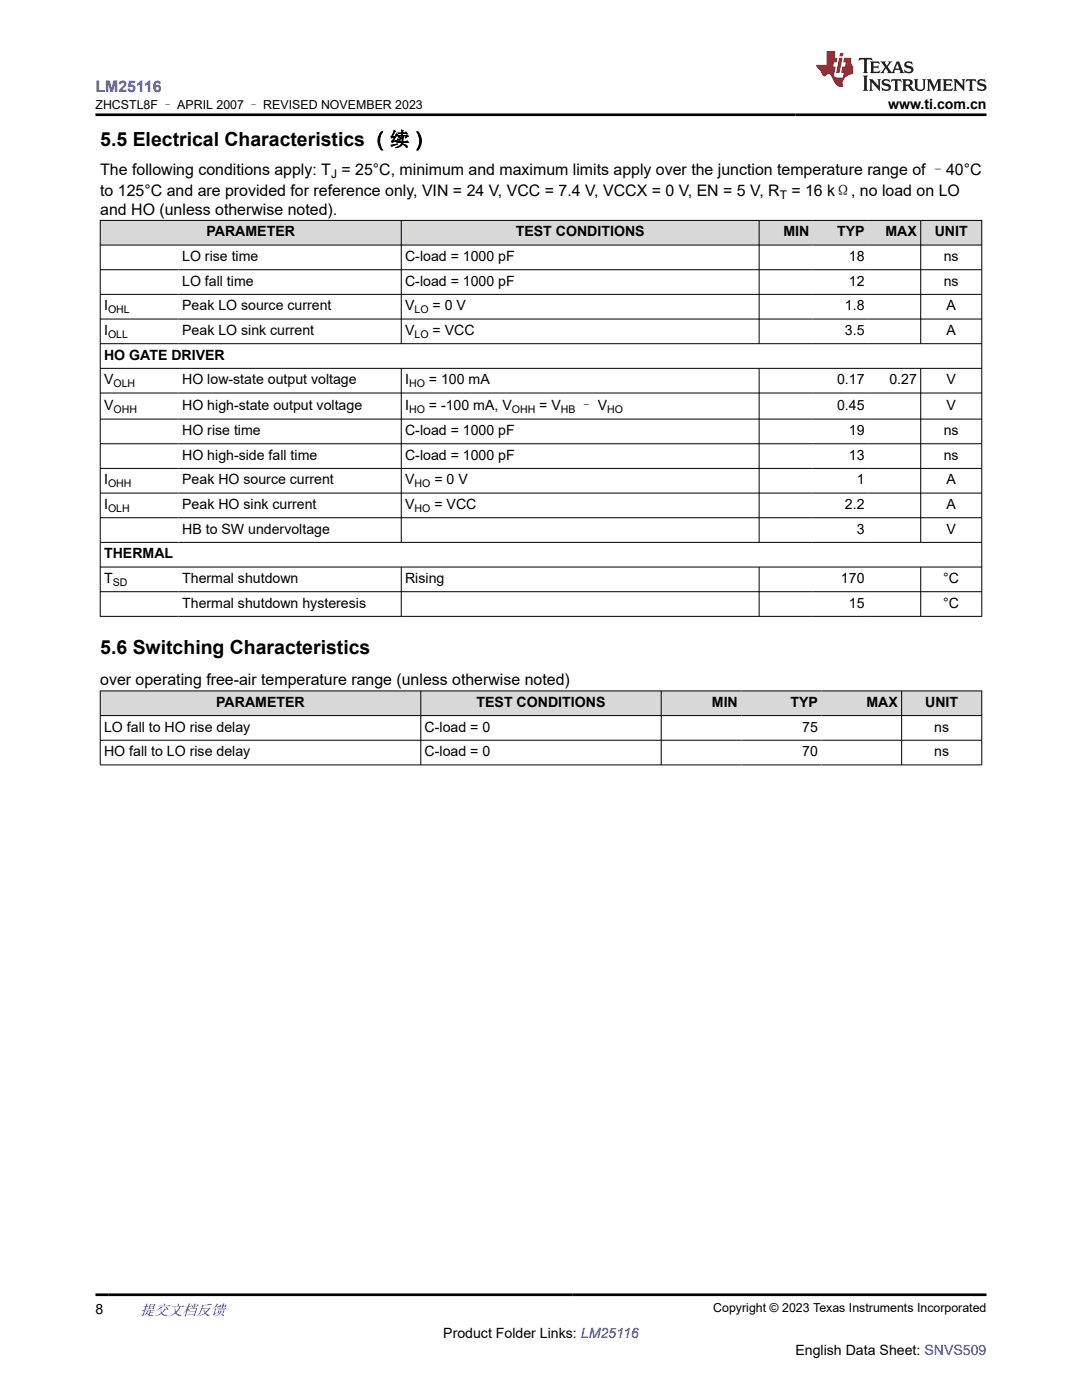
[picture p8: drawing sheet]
<svg xmlns="http://www.w3.org/2000/svg" width="216mm" height="279mm" viewBox="0 0 216 279" stroke-linecap="round" stroke-linejoin="round" font-family="sans-serif">
<defs><g id="words">
<g font-size="3.9">
<text x="20" y="29.1">5.5 Electrical Characteristics （续）</text>
<text x="20" y="130.6">5.6 Switching Characteristics</text>
</g>
<text font-size="3.2" fill="#00f" x="19" y="18.3">LM25116</text>
<g font-size="3.2">
<text x="20" y="34.9">The following conditions apply: T = 25°C, minimum and maximum limits apply over the junction temperature range of –40°C</text>
<text x="20" y="39">to 125°C and are provided for reference only, VIN = 24 V, VCC = 7.4 V, VCCX = 0 V, EN = 5 V, R</text>
<text x="157.9" y="39">= 16 kΩ, no load on LO</text>
<text x="20" y="42.8">and HO (unless otherwise noted).</text>
<text x="20" y="136.7">over operating free-air temperature range (unless otherwise noted)</text>
</g>
<text font-size="3" fill="#00f" x="27.9" y="262.4">提交文档反馈</text>
<g font-size="2.8">
<text x="177.2" y="21.7">www.ti.com.cn</text>
<text x="41.2" y="47.2">PARAMETER</text>
<text x="102.9" y="47.2">TEST CONDITIONS</text>
<text x="156.3" y="47.2">MIN</text>
<text x="167" y="47.2">TYP</text>
<text x="176.7" y="47.2">MAX</text>
<text x="186.5" y="47.2">UNIT</text>
<text x="36.4" y="52.1">LO rise time</text>
<text x="80.8" y="52.1">C-load = 1000 pF</text>
<text x="169.4" y="52.1">18</text>
<text x="188.3" y="52.1">ns</text>
<text x="36.4" y="57">LO fall time</text>
<text x="80.8" y="57">C-load = 1000 pF</text>
<text x="169.4" y="57">12</text>
<text x="188.3" y="57">ns</text>
<text x="20.8" y="61.9">I</text>
<text x="36.4" y="61.9">Peak LO source current</text>
<text x="80.8" y="61.9">V</text>
<text x="86.3" y="61.9">= 0 V</text>
<text x="168.6" y="61.9">1.8</text>
<text x="188.9" y="61.9">A</text>
<text x="20.8" y="66.9">I</text>
<text x="20.8" y="71.8">HO GATE DRIVER</text>
<text x="36.4" y="66.9">Peak LO sink current</text>
<text x="80.8" y="66.9">V</text>
<text x="86.3" y="66.9">= VCC</text>
<text x="168.6" y="66.9">3.5</text>
<text x="188.9" y="66.9">A</text>
<text x="20.8" y="76.7">V</text>
<text x="36.4" y="76.7">HO low-state output voltage</text>
<text x="80.8" y="76.7">I</text>
<text x="85.6" y="76.7">= 100 mA</text>
<text x="167" y="76.7">0.17</text>
<text x="177.5" y="76.7">0.27</text>
<text x="188.9" y="76.7">V</text>
<text x="20.8" y="81.8">V</text>
<text x="36.4" y="81.8">HO high-state output voltage</text>
<text x="80.8" y="81.9">I</text>
<text x="85.6" y="81.9">= -100 mA, V</text>
<text x="107.6" y="81.9">= V</text>
<text x="115.7" y="81.9">– V</text>
<text x="167" y="81.8">0.45</text>
<text x="188.9" y="81.8">V</text>
<text x="36.4" y="86.8">HO rise time</text>
<text x="80.8" y="86.8">C-load = 1000 pF</text>
<text x="169.4" y="86.8">19</text>
<text x="188.3" y="86.8">ns</text>
<text x="36.4" y="91.8">HO high-side fall time</text>
<text x="80.8" y="91.8">C-load = 1000 pF</text>
<text x="169.4" y="91.8">13</text>
<text x="188.3" y="91.8">ns</text>
<text x="20.8" y="96.7">I</text>
<text x="20.8" y="101.6">I</text>
<text x="36.4" y="96.7">Peak HO source current</text>
<text x="36.4" y="101.6">Peak HO sink current</text>
<text x="80.8" y="96.7">V</text>
<text x="80.8" y="101.6">V</text>
<text x="86.7" y="96.7">= 0 V</text>
<text x="86.7" y="101.6">= VCC</text>
<text x="168.6" y="101.6">2.2</text>
<text x="170.9" y="96.7">1</text>
<text x="188.9" y="96.7">A</text>
<text x="188.9" y="101.6">A</text>
<text x="36.4" y="106.5">HB to SW undervoltage</text>
<text x="170.9" y="106.5">3</text>
<text x="188.9" y="106.5">V</text>
<text x="20.8" y="111.4">THERMAL</text>
<text x="20.8" y="116.4">T</text>
<text x="36.4" y="116.4">Thermal shutdown</text>
<text x="80.8" y="116.4">Rising</text>
<text x="167.8" y="116.4">170</text>
<text x="188.2" y="116.4">°C</text>
<text x="36.4" y="121.3">Thermal shutdown hysteresis</text>
<text x="169.4" y="121.3">15</text>
<text x="188.2" y="121.3">°C</text>
<text x="43.2" y="141.1">PARAMETER</text>
<text x="95.1" y="141.1">TEST CONDITIONS</text>
<text x="142" y="141.1">MIN</text>
<text x="157.7" y="141.1">TYP</text>
<text x="172.9" y="141.1">MAX</text>
<text x="184.6" y="141.1">UNIT</text>
<text x="20.8" y="146">LO fall to HO rise delay</text>
<text x="84.7" y="146">C-load = 0</text>
<text x="160.1" y="146">75</text>
<text x="186.4" y="146">ns</text>
<text x="20.8" y="150.9">HO fall to LO rise delay</text>
<text x="84.7" y="150.9">C-load = 0</text>
<text x="160.1" y="150.9">70</text>
<text x="186.4" y="150.9">ns</text>
<text x="19" y="262.1">8</text>
<text x="88.4" y="266.9">Product Folder Links: LM25116</text>
<text x="158.7" y="270.3">English Data Sheet: SNVS509</text>
</g>
<g font-size="2.5">
<text x="19.1" y="21.8">ZHCSTL8F – APRIL 2007 – REVISED NOVEMBER 2023</text>
<text x="142.3" y="261.8">Copyright © 2023 Texas Instruments Incorporated</text>
</g>
<g font-size="2.4">
<text x="66.1" y="35.5">J</text>
<text x="155.6" y="39.7">T</text>
</g>
<g font-size="2.1">
<text x="21.6" y="62.5">OHL</text>
<text x="82.7" y="62.5">LO</text>
<text x="21.6" y="67.4">OLL</text>
<text x="82.7" y="67.4">LO</text>
<text x="22.6" y="77.3">OLH</text>
<text x="81.6" y="77.3">HO</text>
<text x="22.6" y="82.3">OHH</text>
<text x="81.6" y="82.5">HO</text>
<text x="102.1" y="82.5">OHH</text>
<text x="111.9" y="82.5">HB</text>
<text x="121.1" y="82.5">HO</text>
<text x="21.6" y="97.2">OHH</text>
<text x="82.7" y="97.2">HO</text>
<text x="21.6" y="102.2">OLH</text>
<text x="82.7" y="102.2">HO</text>
<text x="22.5" y="116.9">SD</text>
</g>
</g></defs>
<g fill="#d8d8d8">
<path d="M20 44h175.9v4.9h-175.9z" fill-rule="evenodd"/>
<path d="M20.1 44h59.9v4.8h-59.9z" fill-rule="evenodd"/>
<path d="M80.1 44h71.3v4.8h-71.3z" fill-rule="evenodd"/>
<path d="M151.5 44h10.7v4.8h-10.7z" fill-rule="evenodd"/>
<path d="M162.2 44h11v4.8h-11z" fill-rule="evenodd"/>
<path d="M173.2 44h10.5v4.8h-10.5z" fill-rule="evenodd"/>
<path d="M183.8 44h12v4.8h-12z" fill-rule="evenodd"/>
</g>
<g fill="none" stroke="#000" stroke-width=".2">
<path d="M19.9 44h176.1M19.9 48.9h176.1M19.9 53.8h176.1M19.9 58.7h176.1M20 43.9v79.2M80.1 43.9v24.8M151.5 43.9v24.8M183.7 43.9v24.8M195.9 43.9v79.2M19.9 63.7h176.1M19.9 68.6h176.1M19.9 73.5h176.1"/>
<path d="M19.9 78.4h176.1M80.1 73.5v34.8M151.5 73.5v34.8M183.7 73.5v34.8M19.9 83.6h176.1M19.9 88.6h176.1M19.9 93.5h176.1M19.9 98.4h176.1M19.9 103.3h176.1M19.9 108.2h176.1M19.9 113.2h176.1M19.9 118.1h176.1"/>
<path d="M80.1 113.2v9.9M151.5 113.2v9.9M183.7 113.2v9.9M19.9 123h176.1"/>
</g>
<g fill="#d8d8d8">
<path d="M20 137.9h175.9v4.9h-175.9z" fill-rule="evenodd"/>
<path d="M20.1 137.9h63.8v4.8h-63.8z" fill-rule="evenodd"/>
<path d="M84 137.9h47.9v4.8h-47.9z" fill-rule="evenodd"/>
<path d="M132 137.9h15.9v4.8h-15.9z" fill-rule="evenodd"/>
<path d="M147.9 137.9h16v4.8h-16z" fill-rule="evenodd"/>
<path d="M163.9 137.9h15.9v4.8h-15.9z" fill-rule="evenodd"/>
<path d="M180 137.9h15.8v4.8h-15.8z" fill-rule="evenodd"/>
</g>
<path d="M19.9 137.9h176.1M20 137.8v14.9M84 137.8v14.9M131.9 137.8v14.9M179.9 137.8v14.9M195.9 137.8v14.9M19.9 142.8h176.1M19.9 147.7h176.1M19.9 152.7h176.1" fill="none" stroke="#000" stroke-width=".2"/>
<path d="M171.5 11.6l-.2 .5 .5-.2h.6v.1v2.2l-.2 .4h1l-.2-.4v-2.2v-.1h.5l.5 .2-.1-.5zM173.6 12.3l.2 .4v1.5l-.2 .4h1.9l.1-.6a1.08 1.08 0 0 1-1.3 .2v-.7h.6l.4 .2v-.7l-.4 .2h-.6v-.5l.2-.2a1 1 0 0 1 1 .3l-.1-.5zM175.7 12.3l.9 1.1-1 1.2h.9l-.2-.2 .5-.8 .4 .8-.2 .2h1.6l-.2-.2 .2-.5h.9l.1 .5-.1 .2h.9l-.2-.3-.8-2h-.5l-.9 2.2-.9-1.1 .9-1.1h-.8l.2 .2-.4 .6-.4-.6 .2-.2zM179 12.7l.4 1h-.7zM180.7 12.4a.65 .65 0 0 0-.2 .7 .65 .65 0 0 0 .6 .5l.6 .1 .1 .3a.79 .79 0 0 1-.7 .4 .79 .79 0 0 1-.7-.5l.1 .7 .2-.1a.93 .93 0 0 0 1.1 .1 .93 .93 0 0 0 .4-1 1.46 1.46 0 0 0-1.2-.6l-.1-.3a1.09 1.09 0 0 1 1.2 .2l-.2-.6-.1 .1-.5-.2zM172.2 15.1l.2 .4v2.2l-.2 .4h1l-.2-.4v-2.2l.2-.4zM173.4 15.8l.2 .4v1.5l-.2 .4h.8l-.3-.4 .1-1.3 1.6 1.8v-2l.2-.4h-.7l.1 .2 .1 1.1-1.2-1.3zM176.2 15.9a.65 .65 0 0 0-.2 .8 .65 .65 0 0 0 .6 .4l.6 .2 .1 .2a.79 .79 0 0 1-.7 .4 .79 .79 0 0 1-.7-.5l.1 .7 .2-.1a.93 .93 0 0 0 1.1 .1 .93 .93 0 0 0 .4-.9 1.46 1.46 0 0 0-1.2-.6l-.1-.4a1.09 1.09 0 0 1 1.2 .2l-.1-.6-.2 .1-.5-.1zM177.9 15.8l-.1 .6a.63 .63 0 0 1 .8-.3v1.6l-.3 .4h1l-.2-.4v-1.6a.66 .66 0 0 1 .8 .3l-.1-.6zM180 15.8l.2 .4v1.5l-.2 .4h1l-.2-.2-.1-.7h.5l.1 .2a.79 .79 0 0 0 1.2 .6l-1-.9a.61 .61 0 0 0 .6-.6 .61 .61 0 0 0-.5-.7zM180.8 16.1h.1a.47 .47 0 0 1 .5 .1 .47 .47 0 0 1 .1 .5l-.1 .1-.7 .1zM182.3 15.8l.2 .2a2.27 2.27 0 0 0 .4 2 1.04 1.04 0 0 0 1.7-.7v-1.3l.2-.2h-.8l.2 .4v1.1a.6 .6 0 0 1-.6 .6 .6 .6 0 0 1-.6-.6v-1.1l.3-.4zM184.9 15.8l.2 .4v1.5l-.2 .4h.8l-.3-.4v-1.4l.9 1.9 .9-1.9v1.4l-.3 .4h1l-.2-.4v-1.5l.2-.4h-.8l-.7 1.5-.6-1.5zM188.1 15.8l.2 .4v1.5l-.2 .4h1.9l.1-.6a1.09 1.09 0 0 1-1.3 .2v-.7h.6l.4 .2v-.6l-.4 .2h-.6v-.6l.2-.1a1.01 1.01 0 0 1 1 .3l-.1-.6zM190.2 15.8l.3 .4v1.5l-.3 .4h.8l-.2-.4v-1.3l1.6 1.8v-2l.2-.4h-.7l.2 .2v1.1l-1.2-1.3zM192.8 15.8l-.1 .6a.63 .63 0 0 1 .8-.3v1.6l-.3 .4h1l-.2-.4v-1.6a.66 .66 0 0 1 .8 .3l-.1-.6zM195.2 15.9a.65 .65 0 0 0-.2 .8 .65 .65 0 0 0 .6 .4l.6 .2 .2 .2a.79 .79 0 0 1-.7 .4 .79 .79 0 0 1-.7-.5l.1 .7 .2-.1a.93 .93 0 0 0 1 .1 .93 .93 0 0 0 .5-.9 1.46 1.46 0 0 0-1.3-.6v-.4a1.09 1.09 0 0 1 1.2 .2l-.2-.6-.2 .1-.5-.1z" fill="#231f20"/>
<path d="M164.9 10.2v2.8h-2l.1 .3 .8 1a.95 .95 0 0 0 1 .9 .59 .59 0 0 1 .5-.4 .59 .59 0 0 1 .5 .4l.4 .7a1.59 1.59 0 0 0 2.1 1.4 1.61 1.61 0 0 1 1-2.3l1-.3-.1-1.5a1.59 1.59 0 0 1-.3-1.7h-1.5l-.2 .9h.6l-.2 .9h-.5l-.2 1v.2l.4 .1-.1 .9h-.7a.73 .73 0 0 1-1-.7l.3-1.5h-.5l.1-.9h.5l.2-.9h-.5v-1.3zM167.4 11.5l-.6 3.1h.7l.6-3.1zM167.6 10.6l-.1 .6h.7l.1-.6z" fill="#ed1c24"/>
<path d="M19 22.9h177.8M19 258.4h177.8" fill="none" stroke="#000" stroke-width=".53"/>
<use href="#words"/>
</svg>
